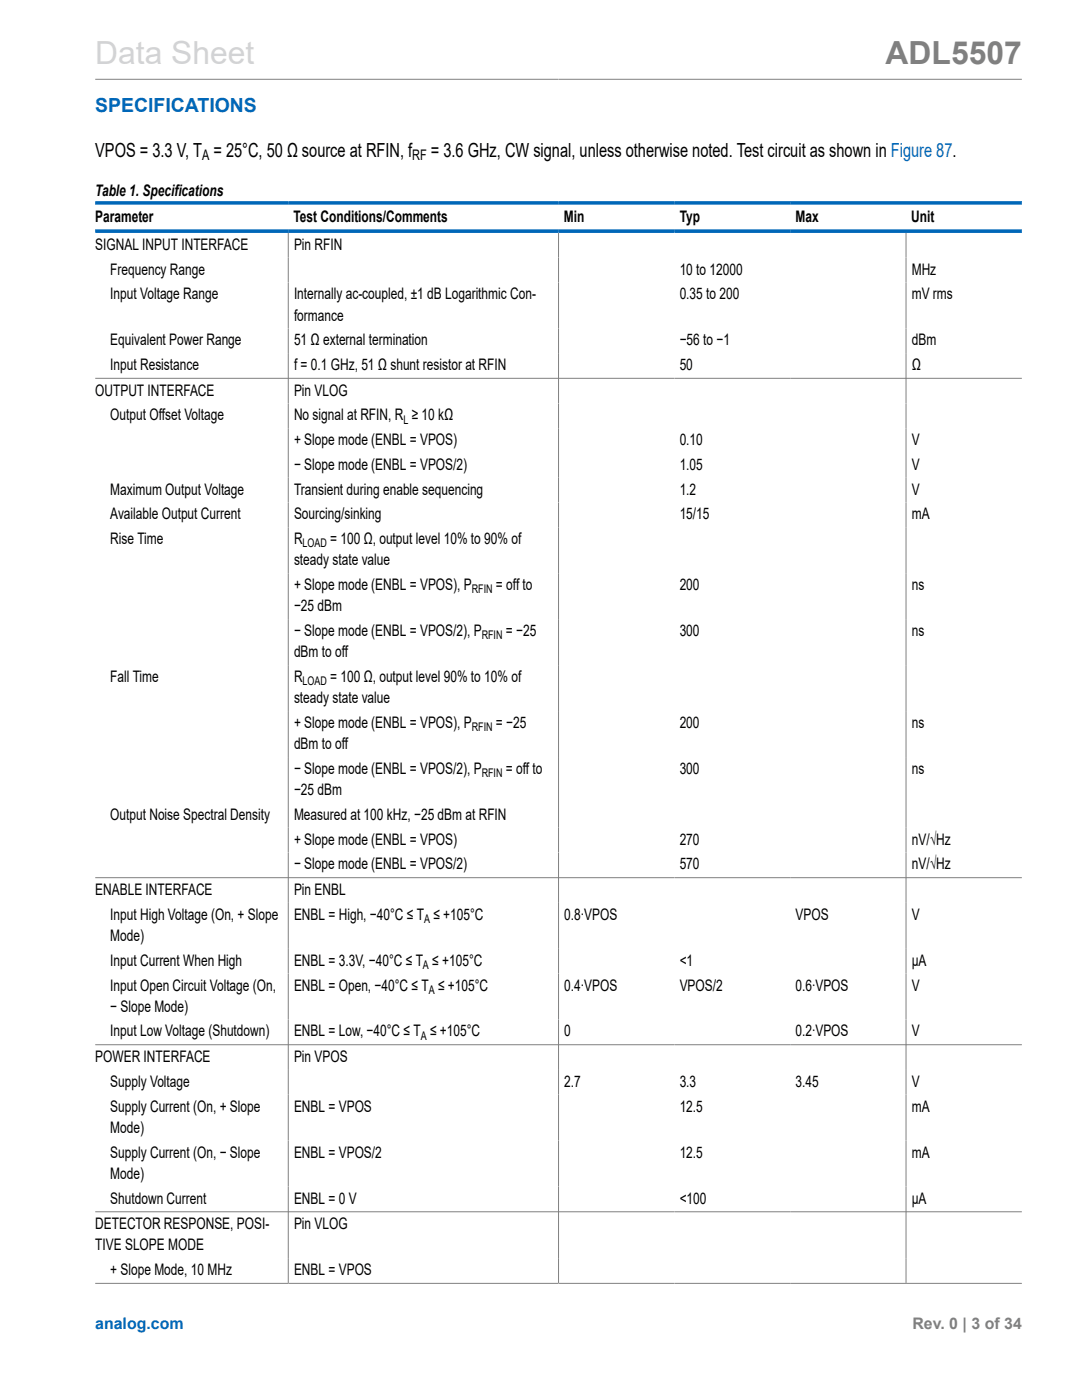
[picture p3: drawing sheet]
<svg xmlns="http://www.w3.org/2000/svg" width="216mm" height="279mm" viewBox="0 0 216 279" stroke-linecap="round" stroke-linejoin="round" font-family="sans-serif">
<defs><g id="words">
<text font-size="6.3" fill="#d3d3d3" x="19" y="12.7">Data Sheet</text>
<text font-size="6.3" fill="#808080" x="176.7" y="12.7">ADL5507</text>
<text font-size="3.9" fill="#0067b8" x="19" y="22.3">SPECIFICATIONS</text>
<g font-size="3.9">
<text x="19" y="31.2">VPOS = 3.3 V, T = 25°C, 50 Ω source at RFIN, f</text>
<text x="86" y="31.2">= 3.6 GHz, CW signal, unless otherwise noted. Test circuit as shown in Figure 87.</text>
</g>
<g font-size="3.2">
<text x="19" y="39.1">Table 1. Specifications</text>
<text x="19" y="44.2">Parameter</text>
<text x="58.6" y="44.2">Test Conditions/Comments</text>
<text x="112.5" y="44.2">Min</text>
<text x="135.6" y="44.2">Typ</text>
<text x="158.7" y="44.2">Max</text>
<text x="181.8" y="44.2">Unit</text>
<text x="19" y="49.9">SIGNAL INPUT INTERFACE</text>
<text x="58.7" y="49.9">Pin RFIN</text>
<text x="22" y="54.8">Frequency Range</text>
<text x="22" y="59.7">Input Voltage Range</text>
<text x="58.7" y="59.7">Internally ac-coupled, ±1 dB Logarithmic Con-</text>
<text x="135.6" y="54.8">10 to 12000</text>
<text x="135.6" y="59.7">0.35 to 200</text>
<text x="181.9" y="54.8">MHz</text>
<text x="181.9" y="59.7">mV rms</text>
<text x="58.7" y="64">formance</text>
<text x="22" y="68.9">Equivalent Power Range</text>
<text x="58.7" y="68.9">51 Ω external termination</text>
<text x="135.6" y="68.9">−56 to −1</text>
<text x="181.9" y="68.9">dBm</text>
<text x="22" y="73.9">Input Resistance</text>
<text x="58.7" y="73.9">f = 0.1 GHz, 51 Ω shunt resistor at RFIN</text>
<text x="135.6" y="73.9">50</text>
<text x="181.9" y="73.9">Ω</text>
<text x="19" y="79">OUTPUT INTERFACE</text>
<text x="22" y="83.9">Output Offset Voltage</text>
<text x="58.7" y="79">Pin VLOG</text>
<text x="58.7" y="83.9">No signal at RFIN, R ≥ 10 kΩ</text>
<text x="58.7" y="88.9">+ Slope mode (ENBL = VPOS)</text>
<text x="135.6" y="88.9">0.10</text>
<text x="181.9" y="88.9">V</text>
<text x="58.7" y="93.8">− Slope mode (ENBL = VPOS/2)</text>
<text x="135.6" y="93.8">1.05</text>
<text x="181.9" y="93.8">V</text>
<text x="22" y="98.7">Maximum Output Voltage</text>
<text x="58.7" y="98.7">Transient during enable sequencing</text>
<text x="135.6" y="98.7">1.2</text>
<text x="181.9" y="98.7">V</text>
<text x="22" y="103.7">Available Output Current</text>
<text x="58.7" y="103.7">Sourcing/sinking</text>
<text x="135.6" y="103.7">15/15</text>
<text x="181.9" y="103.7">mA</text>
<text x="22" y="108.6">Rise Time</text>
<text x="58.7" y="108.6">R</text>
<text x="58.7" y="112.8">steady state value</text>
<text x="65.9" y="108.6">= 100 Ω, output level 10% to 90% of</text>
<text x="58.7" y="117.8">+ Slope mode (ENBL = VPOS), P</text>
<text x="99" y="117.8">= off to</text>
<text x="135.6" y="117.8">200</text>
<text x="181.9" y="117.8">ns</text>
<text x="58.7" y="122">−25 dBm</text>
<text x="58.7" y="131.2">dBm to off</text>
<text x="58.7" y="127">− Slope mode (ENBL = VPOS/2), P</text>
<text x="101" y="127">= −25</text>
<text x="135.6" y="127">300</text>
<text x="181.9" y="127">ns</text>
<text x="22" y="136.1">Fall Time</text>
<text x="58.7" y="136.1">R</text>
<text x="65.9" y="136.1">= 100 Ω, output level 90% to 10% of</text>
<text x="58.7" y="140.4">steady state value</text>
<text x="58.7" y="149.5">dBm to off</text>
<text x="58.7" y="145.3">+ Slope mode (ENBL = VPOS), P</text>
<text x="99" y="145.3">= −25</text>
<text x="135.6" y="145.3">200</text>
<text x="181.9" y="145.3">ns</text>
<text x="58.7" y="154.5">− Slope mode (ENBL = VPOS/2), P</text>
<text x="101" y="154.5">= off to</text>
<text x="135.6" y="154.5">300</text>
<text x="181.9" y="154.5">ns</text>
<text x="58.7" y="158.7">−25 dBm</text>
<text x="22" y="163.6">Output Noise Spectral Density</text>
<text x="58.7" y="163.6">Measured at 100 kHz, −25 dBm at RFIN</text>
<text x="58.7" y="168.6">+ Slope mode (ENBL = VPOS)</text>
<text x="58.7" y="173.5">− Slope mode (ENBL = VPOS/2)</text>
<text x="135.6" y="168.6">270</text>
<text x="135.6" y="173.5">570</text>
<text x="181.9" y="168.6">nV/√Hz</text>
<text x="181.9" y="173.5">nV/√Hz</text>
<text x="19" y="178.6">ENABLE INTERFACE</text>
<text x="58.7" y="178.6">Pin ENBL</text>
<text x="22" y="183.6">Input High Voltage (On, + Slope</text>
<text x="58.7" y="183.6">ENBL = High, −40°C ≤ T ≤ +105°C</text>
<text x="112.6" y="183.6">0.8∙VPOS</text>
<text x="158.7" y="183.6">VPOS</text>
<text x="181.9" y="183.6">V</text>
<text x="22" y="187.8">Mode)</text>
<text x="22" y="197.7">Input Open Circuit Voltage (On,</text>
<text x="22" y="192.7">Input Current When High</text>
<text x="58.7" y="197.7">ENBL = Open, −40°C ≤ T ≤ +105°C</text>
<text x="58.7" y="192.7">ENBL = 3.3V, −40°C ≤ T ≤ +105°C</text>
<text x="112.6" y="197.7">0.4∙VPOS</text>
<text x="135.6" y="197.7">VPOS/2</text>
<text x="135.6" y="192.7">&lt;1</text>
<text x="158.7" y="197.7">0.6∙VPOS</text>
<text x="181.9" y="197.7">V</text>
<text x="181.9" y="192.7">µA</text>
<text x="22" y="201.9">− Slope Mode)</text>
<text x="22" y="206.9">Input Low Voltage (Shutdown)</text>
<text x="58.7" y="206.9">ENBL = Low, −40°C ≤ T ≤ +105°C</text>
<text x="112.6" y="206.9">0</text>
<text x="158.7" y="206.9">0.2∙VPOS</text>
<text x="181.9" y="206.9">V</text>
<text x="19" y="212">POWER INTERFACE</text>
<text x="58.7" y="212">Pin VPOS</text>
<text x="22" y="216.9">Supply Voltage</text>
<text x="22" y="221.8">Supply Current (On, + Slope</text>
<text x="58.7" y="221.8">ENBL = VPOS</text>
<text x="112.6" y="216.9">2.7</text>
<text x="135.6" y="216.9">3.3</text>
<text x="135.6" y="221.8">12.5</text>
<text x="158.7" y="216.9">3.45</text>
<text x="181.9" y="216.9">V</text>
<text x="181.9" y="221.8">mA</text>
<text x="22" y="226.1">Mode)</text>
<text x="22" y="231">Supply Current (On, − Slope</text>
<text x="58.7" y="231">ENBL = VPOS/2</text>
<text x="135.6" y="231">12.5</text>
<text x="181.9" y="231">mA</text>
<text x="22" y="235.3">Mode)</text>
<text x="19" y="245.3">DETECTOR RESPONSE, POSI-</text>
<text x="22" y="240.2">Shutdown Current</text>
<text x="58.7" y="240.2">ENBL = 0 V</text>
<text x="58.7" y="245.3">Pin VLOG</text>
<text x="135.6" y="240.2">&lt;100</text>
<text x="181.9" y="240.2">µA</text>
<text x="19" y="249.5">TIVE SLOPE MODE</text>
<text x="22" y="254.5">+ Slope Mode, 10 MHz</text>
<text x="58.7" y="254.5">ENBL = VPOS</text>
</g>
<text font-size="3.2" fill="#0067b8" x="19" y="265.3">analog.com</text>
<text font-size="3.2" fill="#808080" x="182.1" y="265.3">Rev. 0 | 3 of 34</text>
<g font-size="2.9">
<text x="40.3" y="32">A</text>
<text x="82.2" y="32">RF</text>
</g>
<g font-size="2.4">
<text x="80.5" y="84.5">L</text>
<text x="60.4" y="109.2">LOAD</text>
<text x="94.1" y="118.4">RFIN</text>
<text x="96.1" y="127.6">RFIN</text>
<text x="60.4" y="136.8">LOAD</text>
<text x="94.1" y="145.9">RFIN</text>
<text x="96.1" y="155.1">RFIN</text>
<text x="84.6" y="184.2">A</text>
<text x="84.4" y="193.4">A</text>
<text x="85.5" y="198.3">A</text>
<text x="84" y="207.5">A</text>
</g>
</g></defs>
<path d="M19 15.8h184.9M57.5 46.5v209.5M111.5 46.5v209.5M180.8 46.5v209.5M19 75.5h184.9M19 175.2h184.9M19 208.5h184.9M19 241.8h184.9M19 256.1h184.9" fill="none" stroke="#808080" stroke-width=".2"/>
<path d="M19 40.5h184.9M19 46.1h184.9" fill="none" stroke="#0067b8" stroke-width=".71"/>
<use href="#words"/>
</svg>
